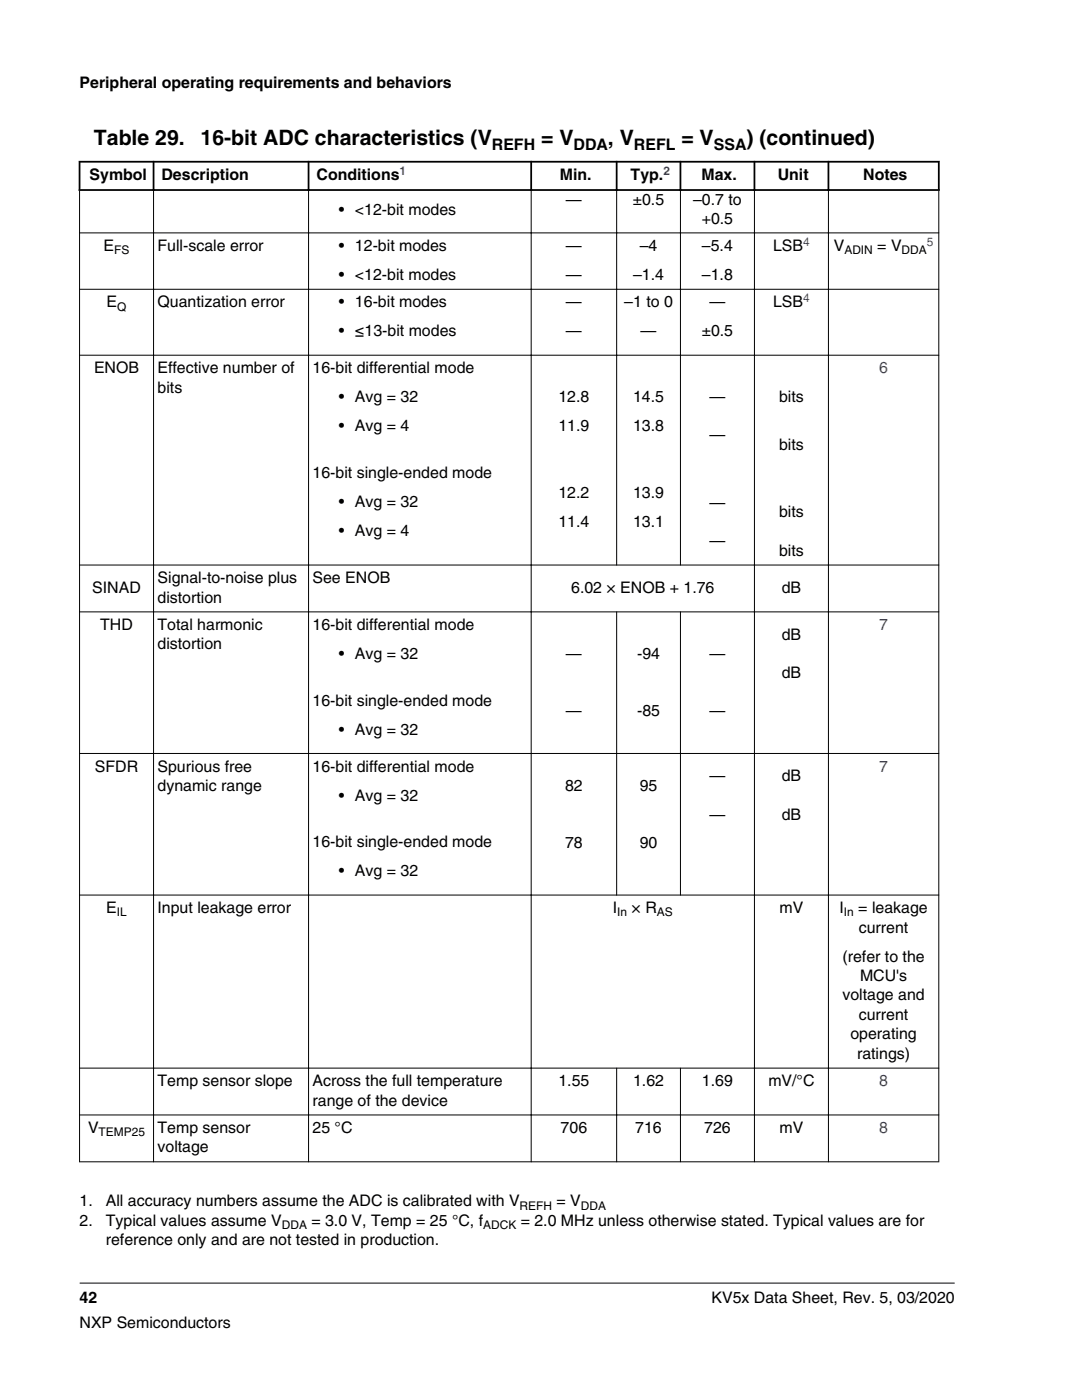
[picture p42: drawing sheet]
<svg xmlns="http://www.w3.org/2000/svg" width="216mm" height="279mm" viewBox="0 0 216 279" stroke-linecap="round" stroke-linejoin="round" font-family="sans-serif">
<defs><g id="words">
<g font-size="4.2">
<text x="18.7" y="29">Table 29.</text>
<text x="40" y="29">16-bit ADC characteristics (V</text>
<text x="108" y="29">= V</text>
<text x="121.3" y="29">, V</text>
<text x="136" y="29">= V</text>
<text x="149" y="29">) (continued)</text>
</g>
<g font-size="3.2">
<text x="15.9" y="17.5">Peripheral operating requirements and behaviors</text>
<text x="98.1" y="29.9">REFH</text>
<text x="114.4" y="29.9">DDA</text>
<text x="126.5" y="29.9">REFL</text>
<text x="142.4" y="29.9">SSA</text>
<text x="17.9" y="36">Symbol</text>
<text x="32.2" y="36">Description</text>
<text x="63.2" y="36">Conditions</text>
<text x="111.7" y="36">Min.</text>
<text x="125.8" y="36">Typ.</text>
<text x="140" y="36">Max.</text>
<text x="155.2" y="36">Unit</text>
<text x="172.3" y="36">Notes</text>
<text x="112.9" y="40.9">—</text>
<text x="126.3" y="40.9">±0.5</text>
<text x="138.3" y="40.9">–0.7 to</text>
<text x="67.6" y="42.8">• &lt;12-bit modes</text>
<text x="140" y="44.8">+0.5</text>
<text x="20.7" y="50.1">E</text>
<text x="31.4" y="50.1">Full-scale error</text>
<text x="67.6" y="50.1">• 12-bit modes</text>
<text x="112.9" y="50.1">—</text>
<text x="127.6" y="50.1">–4</text>
<text x="140.1" y="50.1">–5.4</text>
<text x="154.3" y="50.1">LSB</text>
<text x="166.4" y="50.1">V</text>
<text x="175.1" y="50.1">= V</text>
<text x="67.6" y="55.9">• &lt;12-bit modes</text>
<text x="112.9" y="55.9">—</text>
<text x="126.3" y="55.9">–1.4</text>
<text x="140.1" y="55.9">–1.8</text>
<text x="21.3" y="61.3">E</text>
<text x="31.4" y="61.3">Quantization error</text>
<text x="67.6" y="61.3">• 16-bit modes</text>
<text x="112.9" y="61.3">—</text>
<text x="124.6" y="61.3">–1 to 0</text>
<text x="141.6" y="61.3">—</text>
<text x="154.3" y="61.3">LSB</text>
<text x="67.6" y="67.1">• ≤13-bit modes</text>
<text x="112.9" y="67.1">—</text>
<text x="127.8" y="67.1">—</text>
<text x="140" y="67.1">±0.5</text>
<text x="18.8" y="74.5">ENOB</text>
<text x="31.4" y="74.5">Effective number of</text>
<text x="62.4" y="74.5">16-bit differential mode</text>
<text x="31.4" y="78.4">bits</text>
<text x="67.6" y="80.3">• Avg = 32</text>
<text x="111.4" y="80.2">12.8</text>
<text x="126.3" y="80.2">14.5</text>
<text x="141.6" y="80.2">—</text>
<text x="155.5" y="80.2">bits</text>
<text x="67.6" y="86.1">• Avg = 4</text>
<text x="111.4" y="86">11.9</text>
<text x="126.3" y="86">13.8</text>
<text x="141.6" y="87.9">—</text>
<text x="155.5" y="89.8">bits</text>
<text x="62.4" y="95.4">16-bit single-ended mode</text>
<text x="67.6" y="101.2">• Avg = 32</text>
<text x="111.4" y="99.4">12.2</text>
<text x="126.3" y="99.4">13.9</text>
<text x="141.6" y="101.3">—</text>
<text x="67.6" y="107">• Avg = 4</text>
<text x="111.4" y="105.2">11.4</text>
<text x="126.3" y="105.2">13.1</text>
<text x="155.5" y="103.2">bits</text>
<text x="141.6" y="109">—</text>
<text x="155.5" y="110.9">bits</text>
<text x="18.4" y="118.3">SINAD</text>
<text x="31.4" y="116.4">Signal-to-noise plus</text>
<text x="62.4" y="116.4">See ENOB</text>
<text x="114" y="118.3">6.02 × ENOB + 1.76</text>
<text x="156" y="118.3">dB</text>
<text x="20" y="125.7">THD</text>
<text x="31.4" y="120.3">distortion</text>
<text x="31.4" y="125.7">Total harmonic</text>
<text x="62.4" y="125.7">16-bit differential mode</text>
<text x="31.4" y="129.6">distortion</text>
<text x="67.6" y="131.5">• Avg = 32</text>
<text x="112.9" y="131.4">—</text>
<text x="127.1" y="131.4">-94</text>
<text x="141.6" y="131.4">—</text>
<text x="156" y="127.6">dB</text>
<text x="156" y="135.3">dB</text>
<text x="62.4" y="140.8">16-bit single-ended mode</text>
<text x="112.9" y="142.9">—</text>
<text x="127.1" y="142.9">-85</text>
<text x="141.6" y="142.9">—</text>
<text x="67.6" y="146.6">• Avg = 32</text>
<text x="18.9" y="154">SFDR</text>
<text x="31.4" y="154">Spurious free</text>
<text x="62.4" y="154">16-bit differential mode</text>
<text x="141.6" y="155.9">—</text>
<text x="156" y="155.9">dB</text>
<text x="31.4" y="157.9">dynamic range</text>
<text x="67.6" y="159.8">• Avg = 32</text>
<text x="112.8" y="157.8">82</text>
<text x="127.6" y="157.8">95</text>
<text x="141.6" y="163.6">—</text>
<text x="156" y="163.6">dB</text>
<text x="62.4" y="169.1">16-bit single-ended mode</text>
<text x="112.8" y="169.3">78</text>
<text x="127.6" y="169.3">90</text>
<text x="67.6" y="174.9">• Avg = 32</text>
<text x="21.2" y="182.2">E</text>
<text x="31.4" y="182.2">Input leakage error</text>
<text x="122.3" y="182.2">I</text>
<text x="126" y="182.2">× R</text>
<text x="155.5" y="182.2">mV</text>
<text x="167.5" y="182.2">I</text>
<text x="171.3" y="182.2">= leakage</text>
<text x="168.1" y="191.9">(refer to the</text>
<text x="171.4" y="186.1">current</text>
<text x="171.6" y="195.8">MCU's</text>
<text x="168.1" y="199.7">voltage and</text>
<text x="171.4" y="203.5">current</text>
<text x="169.7" y="207.4">operating</text>
<text x="171" y="211.3">ratings)</text>
<text x="31.4" y="216.8">Temp sensor slope</text>
<text x="62.4" y="216.8">Across the full temperature</text>
<text x="62.4" y="220.7">range of the device</text>
<text x="111.4" y="216.8">1.55</text>
<text x="126.3" y="216.8">1.62</text>
<text x="140.1" y="216.8">1.69</text>
<text x="153.3" y="216.8">mV/°C</text>
<text x="17.6" y="226.1">V</text>
<text x="31.4" y="226.1">Temp sensor</text>
<text x="62.4" y="226.1">25 °C</text>
<text x="111.9" y="226.1">706</text>
<text x="126.8" y="226.1">716</text>
<text x="140.5" y="226.1">726</text>
<text x="155.5" y="226.1">mV</text>
<text x="31.4" y="230">voltage</text>
<text x="15.9" y="244.6">2.</text>
<text x="15.9" y="240.8">1.</text>
<text x="21.1" y="244.6">Typical values assume V</text>
<text x="21.1" y="240.8">All accuracy numbers assume the ADC is calibrated with V</text>
<text x="62.1" y="244.6">= 3.0 V, Temp = 25 °C, f</text>
<text x="103.9" y="244.6">= 2.0 MHz unless otherwise stated. Typical values are for</text>
<text x="111.1" y="240.8">= V</text>
<text x="21.1" y="248.5">reference only and are not tested in production.</text>
<text x="15.9" y="260">42</text>
<text x="142" y="260">KV5x Data Sheet, Rev. 5, 03/2020</text>
<text x="15.9" y="265">NXP Semiconductors</text>
</g>
<g font-size="3.2" fill="#00f">
<text x="175.4" y="74.5">6</text>
<text x="175.4" y="125.7">7</text>
<text x="175.4" y="154">7</text>
<text x="175.4" y="216.8">8</text>
<text x="175.4" y="226.1">8</text>
</g>
<g font-size="2.4" fill="#00f">
<text x="79.7" y="34.9">1</text>
<text x="132.4" y="34.9">2</text>
<text x="160.3" y="49">4</text>
<text x="184.9" y="49">5</text>
<text x="160.3" y="60.3">4</text>
</g>
<g font-size="2.4">
<text x="22.8" y="50.7">FS</text>
<text x="168.5" y="50.7">ADIN</text>
<text x="179.9" y="50.7">DDA</text>
<text x="23.4" y="62">Q</text>
<text x="23.3" y="182.9">IL</text>
<text x="123.2" y="182.9">In</text>
<text x="131.1" y="182.9">AS</text>
<text x="168.4" y="182.9">In</text>
<text x="19.7" y="226.8">TEMP25</text>
<text x="56.2" y="245.3">DDA</text>
<text x="96.4" y="245.3">ADCK</text>
<text x="103.7" y="241.4">REFH</text>
<text x="115.9" y="241.4">DDA</text>
</g>
</g></defs>
<path d="M15.7 32.3h171.8M15.7 37.9h171.8M15.9 32.1v6M30.6 32.1v6M61.6 32.1v6M106 32.1v6M123 32.1v6M135.8 32.1v6M150.5 32.1v6M165.3 32.1v6M187.3 32.1v6" fill="none" stroke="#000" stroke-width=".35"/>
<g fill="none" stroke="#000" stroke-width=".2">
<path d="M15.9 38.1v193.9M30.6 37.7v194.3M61.6 37.7v194.3M106 37.7v194.3M123 37.7v75.2M135.8 37.7v75.2M150.5 37.7v194.3M165.3 37.7v194.3M187.3 38.1v193.9M15.8 46.5h171.6M15.8 57.7h171.6M15.8 70.9h171.6"/>
<path d="M15.8 112.8h171.6M15.8 122.1h171.6M123 122v56.7M135.8 122v56.7M15.8 150.4h171.6M15.8 178.6h171.6M15.8 213.2h171.6M123 213.1v18.9M135.8 213.1v18.9M15.8 222.5h171.6M15.8 231.9h171.6M15.9 256.1h174.6"/>
</g>
<use href="#words"/>
</svg>
